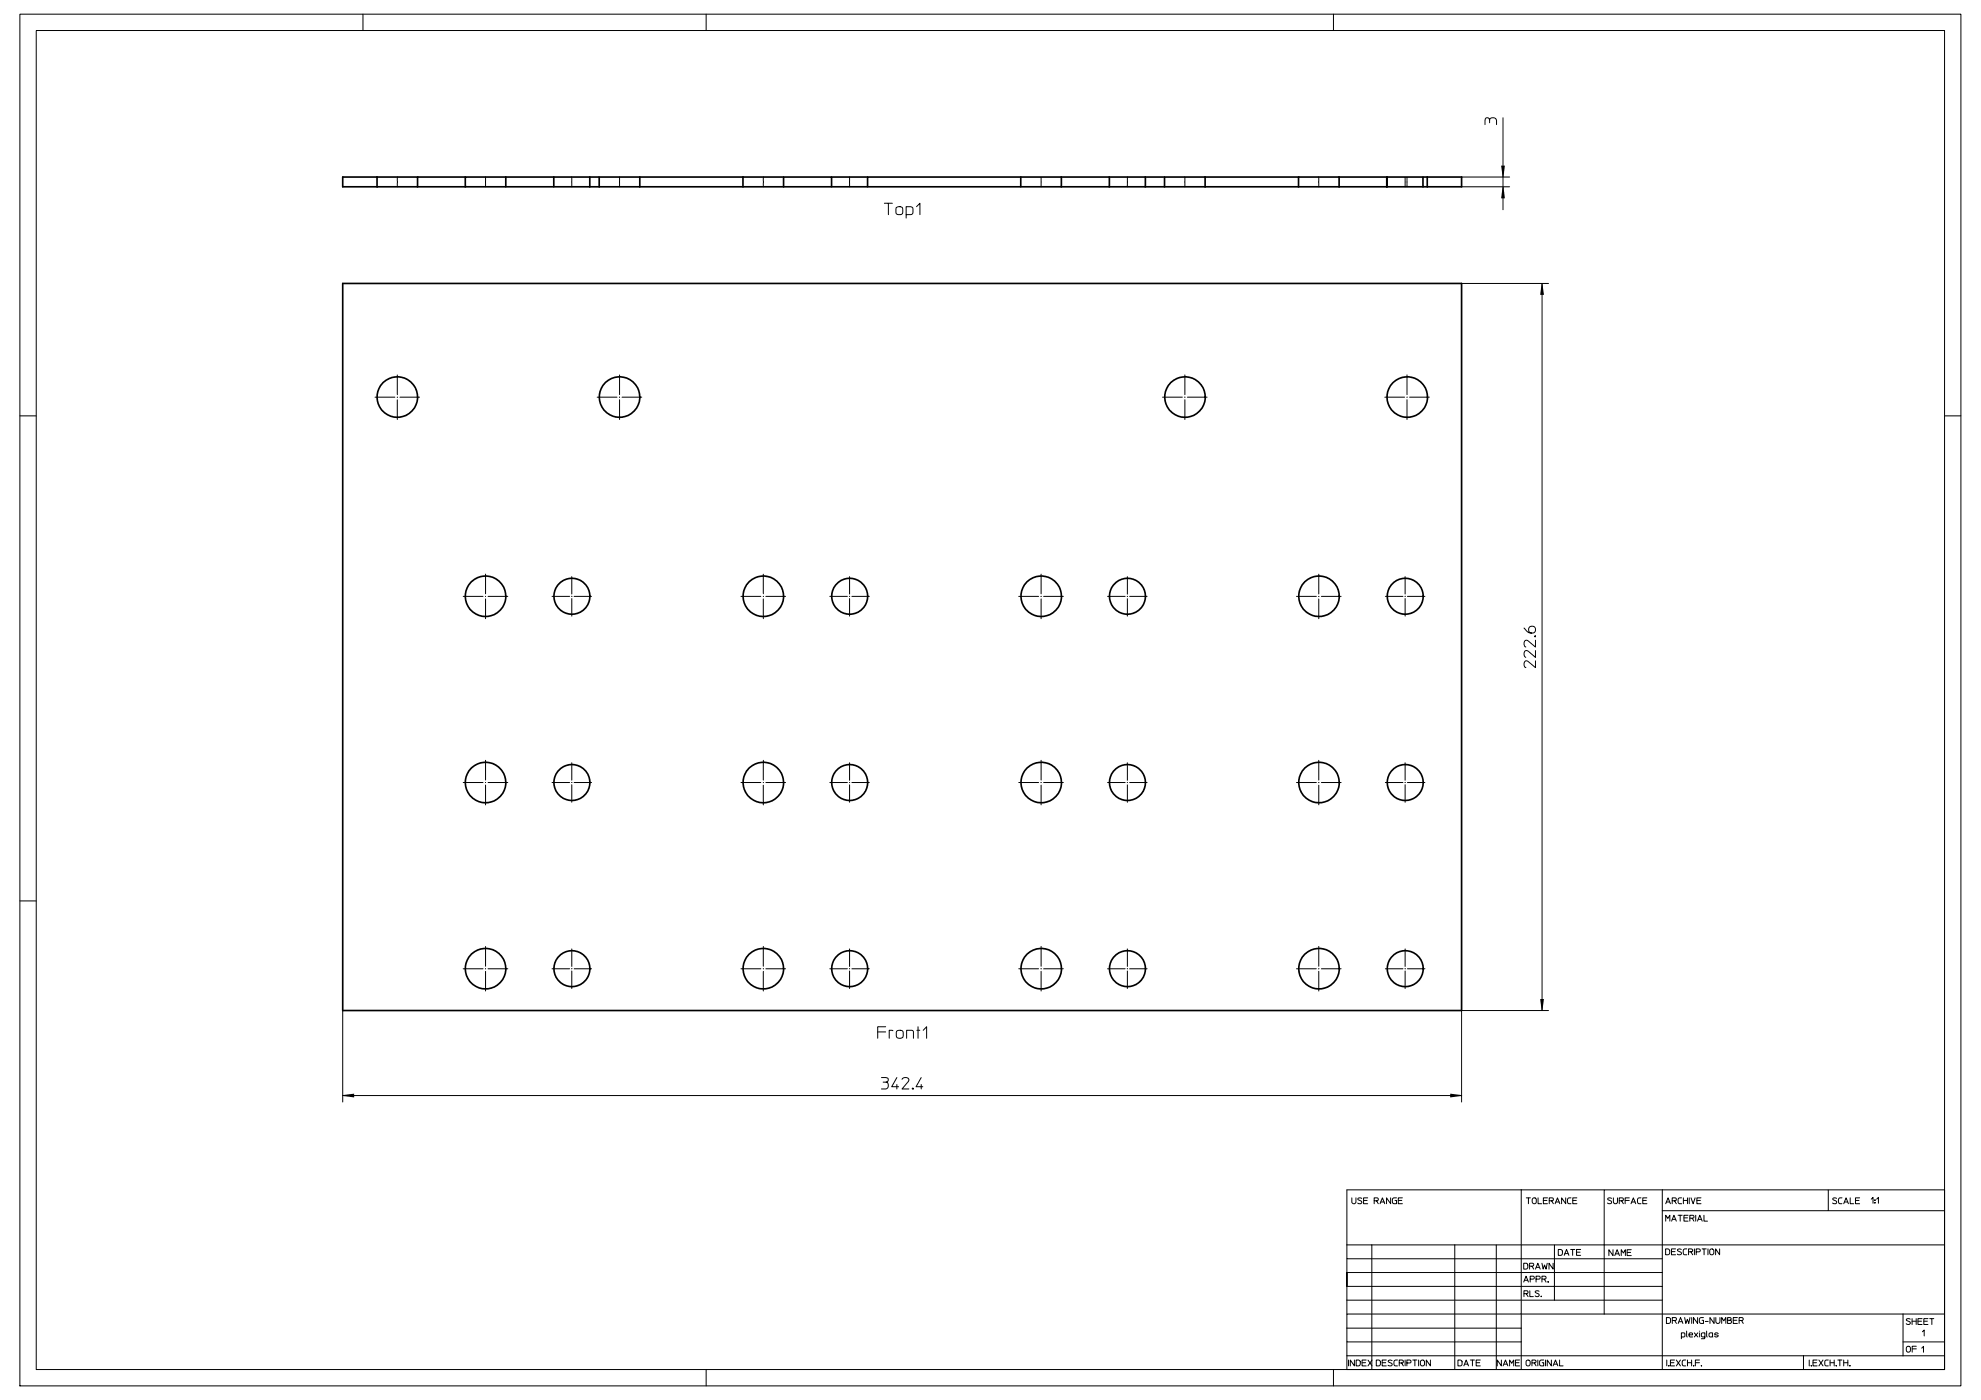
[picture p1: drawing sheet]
<svg xmlns="http://www.w3.org/2000/svg" width="594mm" height="420mm" viewBox="0 0 594 420" stroke-linecap="round" stroke-linejoin="round" font-family="sans-serif">
<g fill="none" stroke="#000" stroke-width=".3" stroke-dasharray="5.3 .7 0 .7">
<path d="M165.5 178.9h11.9M248.8 178.9h11.9M332.1 178.9h11.9M338 173v11.8M415.4 178.9h11.8M171.4 184.8v-11.8M254.7 184.8v-11.8M421.3 184.8v-11.8M165.5 234.8h11.9M248.8 234.8h11.9M254.7 228.8v11.9M332.1 234.8h11.9"/>
<path d="M338 228.8v11.9M415.4 234.8h11.8M171.4 240.7v-11.9M421.3 240.7v-11.9M165.5 290.6h11.9M171.4 296.6v-11.9M248.8 290.6h11.9M254.7 284.7v11.9M332.1 290.6h11.9M338 284.7v11.9M415.4 290.6h11.8M421.3 284.7v11.9"/>
</g>
<g fill="none" stroke="#000" stroke-width=".3" stroke-dasharray="5.9 .7 0 .7">
<path d="M112.5 119.2h13.3M119.1 112.5v13.4M179.1 119.2h13.3M348.6 119.2h13.3M415.2 119.2h13.4M185.8 125.9v-13.4M355.3 125.9v-13.4M421.9 125.9v-13.4M138.9 178.9h13.4M222.2 178.9h13.3M305.5 178.9h13.3M388.8 178.9h13.3"/>
<path d="M395.4 172.2v13.4M145.6 185.6v-13.4M228.9 185.6v-13.4M312.2 185.6v-13.4M138.9 234.8h13.4M222.2 234.8h13.3M228.9 228.1v13.4M305.5 234.8h13.3M312.2 228.1v13.4M388.8 234.8h13.3M395.4 228.1v13.4M145.6 241.5v-13.4"/>
<path d="M138.9 290.6h13.4M145.6 283.9v13.4M222.2 290.6h13.3M228.9 283.9v13.4M305.5 290.6h13.3M312.2 283.9v13.4M388.8 290.6h13.3M395.4 283.9v13.4"/>
</g>
<path d="M119.1 53.1v2.9M145.6 56v-2.9M171.4 53.1v2.9M185.8 56v-2.9M228.9 53.1v2.9M254.7 56v-2.9M312.2 56v-2.9M338 53.1v2.9M355.3 53.1v2.9M395.4 56v-2.9M421.3 53.1v2.9M421.9 56v-2.9" fill="none" stroke="#000" stroke-width=".3" stroke-dasharray="1.3 .2 0 .2"/>
<g fill="none" stroke="#000" stroke-width=".3">
<path d="M6 4.3h582v411.5h-582zM10.9 9.2h572.2v401.7h-572.2zM108.8 4.3v4.9M211.7 4.3v4.9M399.8 4.3v4.9M445.3 37.4v-1.3l.3-.7h.7l.4 .6a1.1 1.1 0 0 1 1-.7 1.1 1.1 0 0 1 1 .8v1.3M446.7 36v.8M450.7 35.3v27.6M438.3 53.1h14.3M438.3 56h14.3M265.2 61h1.2v3.4M266.4 61h1.2"/>
<path d="M268.7 62.4a1.17 1.17 0 0 1 2 .3v1a1.1 1.1 0 0 1-1 .7 1.1 1.1 0 0 1-1.1-.7zM271.7 64.4l1.8-.2a1.76 1.76 0 0 0 0-2l-1.8-.2v3.4M274.8 62l1-1v3.4M438.3 85h26M462.4 85v218.2M6 124.8h4.9M583.1 124.8h4.9M457 188.4a2.26 2.26 0 0 0 3.2 1.3 1.05 1.05 0 0 0-.1-1.7 1.05 1.05 0 0 0-1.6 .5 1.05 1.05 0 0 0 .7 1.4M460.2 190.8h.2v.2h-.2zM460.3 190.9h.1M460.4 198.2v2.1l-2.6-2.1a1.1 1.1 0 0 0-.8 1 1.1 1.1 0 0 0 .5 1.1M460.4 195.2v2l-2.2-1.9a.73 .73 0 0 0-.8-.1 .73 .73 0 0 0-.4 .7 1.14 1.14 0 0 0 .5 1.3"/>
<path d="M460.4 192.1v2l-2.6-2a1.1 1.1 0 0 0-.8 .9 1.1 1.1 0 0 0 .5 1.1M6 270.3h4.9M102.8 303.2v27.4M263.2 309.6h2.4M265.6 308h-2.4v3.5M267.7 309.2l-1.1-.1v2.4M268.9 309.4a1.22 1.22 0 0 1 1.9 .4v1a1.1 1.1 0 0 1-1 .7 1.1 1.1 0 0 1-1.1-.7zM271.9 311.5v-2.4h1.5l.4 .2 .1 2.2M274.9 309.1h.9M275.3 308v3.5M276.8 309.1l1-1.1v3.5M464.3 303.2h-26v27.4"/>
<path d="M102.8 328.7h335.5M264.3 323.3h1.3l.7 .2v.8l-.6 .3a1.08 1.08 0 0 1 .7 1.1 1.08 1.08 0 0 1-.8 1h-1.3M264.8 324.6h.9M268.9 323.3l-1.5 2.7h2.1M268.9 325.3v1.4M270.5 323.8a1.1 1.1 0 0 1 1.1-.6 1.1 1.1 0 0 1 .9 .9l-2 2.6h2M273.5 326.4h.3v.3h-.3zM273.7 326.6h.1M276.2 323.3l-1.5 2.7h2M276.2 325.3v1.4M405.3 359.4v1.2a.62 .62 0 0 0 .7 .5 .62 .62 0 0 0 .6-.5v-1.2M408.3 359.5a.63 .63 0 0 0-.7-.2 .63 .63 0 0 0-.4 .6l.9 .4a.48 .48 0 0 1 .2 .6 .48 .48 0 0 1-.7 .2l-.5-.2"/>
<path d="M410.1 359.4h-1.2v1.7h1.2M417 359.4v1.7l-1.3-1.7v1.7M418.7 359.4h-.9l-.3 .5 .1 1 1.1 .2v-1h-.4M420.5 359.4h-1.2v1.7h1.2M456.1 357v37.2h-52.2v4.2M457.7 359.4h.6v1.7M458.3 359.4h.6M459.6 359.6a.62 .62 0 0 1 .6-.2 .62 .62 0 0 1 .5 .5v.7a.62 .62 0 0 1-.7 .5 .62 .62 0 0 1-.6-.5zM461.2 359.4v1.7h1M464 359.4h-1.2v1.7h1.2M469.5 359.4v1.7l-1.3-1.7v1.7M471.1 359.4h-.8l-.3 .5 .1 1 1 .2"/>
<path d="M472.8 359.4h-1.2v1.7h1.2M481 357h-77.1v16.5M483.2 359.5a.6 .6 0 0 0-.7-.2 .6 .6 0 0 0-.4 .6l.9 .4a.45 .45 0 0 1 .2 .5 .45 .45 0 0 1-.4 .3l-.8-.2M483.8 359.4v1.2a.62 .62 0 0 0 .6 .5 .62 .62 0 0 0 .6-.5v-1.2M488.5 359.4h-1.2v1.7M492.1 359.4h-.8l-.3 .5 .1 1 1 .2M493.8 359.4h-1.2v1.7h1.2M498.4 357h-17.4v16.5M498.4 357h49.8v6.2M498.4 357v53.9M504.2 359.4h-.7l-.3 .5 .1 1 .9 .2M504.8 359.4v1.7"/>
<path d="M506 359.4v1.7M506.5 359.4v1.7M507 359.4l.7 1.7 .6-1.7M510 359.4h-1.2v1.7h1.2M548.2 357h34.9M550.7 359.5a.6 .6 0 0 0-.7-.2 .6 .6 0 0 0-.4 .6l.9 .4a.45 .45 0 0 1 .2 .5 .45 .45 0 0 1-.4 .3l-.8-.2M552.3 359.4h-.7l-.3 .5 .1 1 .9 .2M554.8 359.4v1.7h1M557.6 359.4h-1.2v1.7h1.2M561.1 359.7l.5-.5v1.8M562.2 360l.1 .1zM562.2 360.1h.1"/>
<path d="M562.7 359.7l.5-.5v1.8M403.9 373.5v4.1h94.5M403.9 377.6v16.6M403.9 373.5h32.3M408.9 360.1h1M411.3 373.5v37.4M412 360.2v.9M412.7 360.2h-.7v-.8h.9a.45 .45 0 0 1 .4 .5 .45 .45 0 0 1-.6 .3l.6 .9M413.8 361.1l.7-1.7 .7 1.7M414 360.6h1M419.3 360.1h1M436.2 373.5v37.4h-24.9"/>
<path d="M436.2 373.5h12.5v37.4h-12.5M448.7 373.5h17.4M456.9 379h.9l.3 .3v.9l-.2 .4-1 .1zM458.6 379.9v.8M459.4 379.9h-.8v-.9h.9a.45 .45 0 0 1 .4 .5 .45 .45 0 0 1-.5 .4l.5 .8M462.4 379l.3 1.7 .4-1.2 .5 1.2 .3-1.7M462.8 360.1h1M464.5 360.2v.9M465.2 360.2h-.7v-.8h.9a.45 .45 0 0 1 .4 .5 .45 .45 0 0 1-.6 .3l.6 .9M465.7 379v1.7l-1.2-1.7v1.7M466.3 361.1l.7-1.7 .7 1.7M466.5 360.6h1"/>
<path d="M467.3 374.8h.7l.5 .4v.9l-.2 .4-1 .1zM469 376.6l.7-1.8 .7 1.8M469.2 376.1h1M471 374.8h.6v1.8M471.6 374.8h.6M471.6 360.1h1.1M472.7 375.7h1.1M474 374.8h-1.3v1.8h1.3M481 373.5h-14.9v16.5M481 373.5h102.1M481 373.5v20.7M483.7 374.9v1.8l-1.3-1.8v1.8"/>
<path d="M484.2 376.7l.7-1.8 .7 1.8M484.4 376.1h1M485.5 360.2v.9M486.1 376.7v-1.8l.7 1 .6-1v1.8M486.2 360.2h-.7v-.8h.9a.45 .45 0 0 1 .4 .5 .45 .45 0 0 1-.6 .3l.6 .9M487.3 360.1h1.2M487.9 375.7h1M489.1 361.1l.7-1.7 .7 1.7M489.1 374.9h-1.2v1.8h1.2M489.3 360.6h1M492.6 360.1h1M498.4 363.2h84.7"/>
<path d="M499.4 374.7h.7l.5 .3 .1 .9-.4 .5h-.9zM499.5 361.1l.7-1.7 .7 1.7M499.5 366.3v-1.7l.6 .9 .6-.9v1.7M499.7 360.6h1M501.2 375.5h1M501.2 366.3l.7-1.7 .7 1.7M501.4 360.2v.9M501.4 365.8h1M502.1 360.2h-.7v-.8h.8a.45 .45 0 0 1 .4 .5 .45 .45 0 0 1-.5 .3l.5 .9M502.4 374.7h-1.2v1.7h1.2M503.2 364.6h.6v1.7M503.8 364.6h.6"/>
<path d="M504.1 374.8a.63 .63 0 0 0-.6-.1 .63 .63 0 0 0-.5 .5l.9 .4a.42 .42 0 0 1 .3 .5 .42 .42 0 0 1-.5 .3l-.7-.2M504.8 360.1h1.2M504.9 365.4h1.1M505.8 374.7h-.8l-.3 .5 .1 1 1 .2M506.2 364.6h-1.3v1.7h1.3M506.3 375.5v.9M506.7 365.5v.8M507 375.5h-.7v-.8h.8a.45 .45 0 0 1 .4 .5 .45 .45 0 0 1-.5 .3l.5 .9M507.4 365.5h-.7v-.9h.8a.45 .45 0 0 1 .4 .5 .45 .45 0 0 1-.5 .4l.5 .8M508.1 374.7v1.7M508.5 364.6v1.7M508.6 375.5h.8a.44 .44 0 0 0 .4-.4 .44 .44 0 0 0-.4-.4h-.8v1.7"/>
<path d="M508.8 360.1h1.1M509 366.3l.7-1.7 .7 1.7M509.2 365.8h1M510.4 374.7h.6v1.7M510.9 364.6v1.7h1.1M511 374.7h.6M512.1 374.7v1.7M512.8 374.9a.63 .63 0 0 1 .6-.2 .63 .63 0 0 1 .5 .5v.7a.62 .62 0 0 1-.6 .5 .62 .62 0 0 1-.6-.5zM515.6 374.7v1.7l-1.2-1.7v1.7M552.8 361.1l.7-1.7 .7 1.7M553.1 360.6h.9M556.4 360.1h1"/>
<path d="M562.2 360.8l.1 .1zM562.2 360.8h.1M403.9 398.4v4.2h52.2M403.9 385.9v-4.1v4.1M403.9 398.4h52.2M403.9 381.8h94.5M403.9 385.9h94.5M403.9 390h94.5M456.9 384.6l.7-1.7 .7 1.7M457 388.1v.9M457.1 384.1h1M457.7 388.1h-.7v-.9h.8a.45 .45 0 0 1 .4 .5 .45 .45 0 0 1-.5 .4l.5 .9"/>
<path d="M458.7 387.2v1.8h1.1M458.8 383.7h.9a.44 .44 0 0 0 .4-.4 .44 .44 0 0 0-.4-.4h-.9v1.7M460.4 380.7l.7-1.7 .7 1.7M460.6 383.7h.8a.44 .44 0 0 0 .4-.4 .44 .44 0 0 0-.4-.4h-.8v1.7M460.6 380.2h1M461.5 387.4a.61 .61 0 0 0-.7-.2 .61 .61 0 0 0-.4 .6l.9 .3a.44 .44 0 0 1 .2 .6 .44 .44 0 0 1-.5 .3l-.7-.3M462.1 388.8l.1 .2zM462.1 388.9h.1M462.4 383.7v.9M463.1 383.7h-.7v-.8h.8a.45 .45 0 0 1 .4 .5 .45 .45 0 0 1-.5 .3l.5 .9M464.1 384.5l.2 .1zM464.2 384.6h.1"/>
<path d="M499.7 395.3l1.1 .2 .1 1-.3 .5h-.9zM501.4 396.2v.8M502.1 396.2h-.7v-.9h.9a.45 .45 0 0 1 .4 .5 .45 .45 0 0 1-.6 .4l.6 .8M503.2 397l.7-1.7 .7 1.7M503.4 396.5h1M505.1 395.3l.4 1.7 .5-1.2 .4 1.2 .3-1.7M505.7 399.3l.2 1.8M507.3 395.3v1.7M508 399.9l1.1 1.2M509 395.3v1.7l-1.2-1.7v1.7M509.1 399.9l-1.1 1.2M509.6 399.3v.1"/>
<path d="M509.6 399.9v1.2M510.8 395.3h-.9l-.3 .5 .1 1 1.1 .2v-.9h-.4M511.3 396.4h.9M511.7 399.3l.2 1.8M514 395.3v1.7l-1.3-1.7v1.7M514.5 395.3v1.2a.62 .62 0 0 0 .6 .5 .62 .62 0 0 0 .6-.5v-1.2M516.3 397v-1.7l.6 1 .6-1v1.7M518 396.1h.7a.48 .48 0 0 1 .5 .4 .48 .48 0 0 1-.4 .5h-.8v-1.7l1 .1v.5l-.3 .2M519.7 396.1h1.1M520.9 395.3h-1.2v1.7h1.2M521.5 396.2v.8M522.2 396.2h-.7v-.9h.8a.45 .45 0 0 1 .4 .5 .45 .45 0 0 1-.5 .4l.5 .8"/>
<path d="M570.6 394.2v12.5M572.8 395.8a.6 .6 0 0 0-.7-.3 .6 .6 0 0 0-.4 .6l.9 .4a.53 .53 0 0 1 0 .8 .53 .53 0 0 1-.7 0l-.3-.2M573.3 395.6v1.8M573.3 396.4h1.3M574.6 395.6v1.8M575.1 396.4h1.1M576.3 395.6h-1.2v1.8h1.2M576.4 399.5l.6-.5v1.8M576.9 396.4h1M578.1 395.6h-1.2v1.8h1.2M578.6 395.6h.7v1.8M579.3 395.6h.6"/>
<path d="M211.7 410.9v4.9M399.8 410.9v4.9M403.9 402.6v8.3h7.4M403.9 406.7h179.2M404.4 408v1.8M406.1 408v1.8l-1.2-1.8v1.8M406.6 408h.8l.4 .4 .1 .8-.4 .5-.9 .1zM408.4 408.8h1.1M409.6 408h-1.2v1.8h1.2M410.2 408l1.2 1.8M411.4 408l-1.2 1.8M412.7 408h.7l.5 .4v.8l-.2 .5-1 .1z"/>
<path d="M414.4 408.8h1.1M415.7 408h-1.3v1.8h1.3M417.4 408.2a.62 .62 0 0 0-.7-.2 .62 .62 0 0 0-.4 .5l.9 .5a.43 .43 0 0 1 .2 .5 .43 .43 0 0 1-.5 .3l-.7-.2M419 408l-.7 .1-.3 .4 .1 1.2 .9 .1M419.6 408.9v.9M420.3 408.9h-.7v-.9h.8a.45 .45 0 0 1 .4 .5 .45 .45 0 0 1-.5 .4l.5 .9M421.3 408v1.8M421.9 408.9h.8a.44 .44 0 0 0 .4-.5 .44 .44 0 0 0-.4-.4h-.8v1.8M423.6 408h.7v1.8M424.3 408h.6M425.4 408v1.8M426.1 408.1a.64 .64 0 0 1 1 .4v.7a.62 .62 0 0 1-.6 .6 .62 .62 0 0 1-.6-.6z"/>
<path d="M428.9 408v1.8l-1.2-1.8v1.8M437.2 408h.7l.5 .4v.8l-.2 .5-1 .1zM438.9 409.8l.7-1.8 .7 1.8M439.2 409.2h.9M440.9 408h.6v1.8M441.5 408h.6M442.6 408.8h1.1M443.9 408h-1.3v1.8h1.3M448.7 410.9h49.7M450.2 408v1.8l-1.3-1.8v1.8M450.7 409.8l.7-1.8 .7 1.8M451 409.2h.9"/>
<path d="M452.6 409.8v-1.8l.7 1 .6-1v1.8M454.4 408.8h1.1M455.6 408h-1.2v1.8h1.2M457.8 408.1a.64 .64 0 0 1 1 .4v.7a.62 .62 0 0 1-.6 .6 .62 .62 0 0 1-.6-.6zM459.4 408.9v.9M460.1 408.9h-.7v-.9h.8a.45 .45 0 0 1 .4 .5 .45 .45 0 0 1-.5 .4l.5 .9M461.1 408v1.8M462.9 408l-1 .1-.3 .4 .2 1.2 1.1 .1v-1h-.5M463.4 408v1.8M465.2 408v1.8l-1.3-1.8v1.8M465.7 409.8l.7-1.8 .7 1.8M465.9 409.2h1"/>
<path d="M467.6 408v1.8h1.1M499.8 408v1.8M500.3 409.7l.2 .1zM500.4 409.7h.1M500.9 408.8h1M502.1 408h-1.2v1.8h1.2M502.6 408l1.3 1.8M503.9 408l-1.3 1.8M504.2 401.1l1-.2-.1-1h-.9v1.7M505.5 408l-.8 .1-.3 .4 .2 1.2 .9 .1M506 408v1.8M506 408.8h1.2"/>
<path d="M506.4 400.5h1.1a.55 .55 0 0 0-.4-.7 .55 .55 0 0 0-.7 .4l.2 .8 .9 .1M507.2 408v1.8M507.8 409.7l.1 .1zM507.9 409.7h.1M508.4 408.8h1.2M509.6 408h-1.2v1.8M510.2 409.8h.1M511.2 401.1l-1-.2 .1-1h.9v1.4l-.1 .3h-.9M513.5 400.8l-.4 .3-.5-.2v-.9l.9-.1 .1 1.2M515.2 400.1a.53 .53 0 0 0-.6-.3 .53 .53 0 0 0-.4 .6l1 .2a.53 .53 0 0 1-.5 .5 .53 .53 0 0 1-.6-.3M540.8 406.7v4.2h-42.4M540.8 410.9h42.3"/>
<path d="M542.5 408v1.8M543 409.7l.2 .1zM543.1 409.7h.1M543.6 408.8h1.1M544.9 408h-1.3v1.8h1.3M545.4 408l1.2 1.8M546.6 408l-1.2 1.8M548.2 408l-.8 .1-.2 .4v1.1l1 .2M548.7 408v1.8M548.7 408.8h1.3M550 408v1.8M550.6 409.8h.1"/>
<path d="M551.1 408h.6v1.8M551.7 408h.6M552.8 408v1.8M552.8 408.8h1.3M554.1 408v1.8M554.6 409.7l.1 .1zM554.7 409.7h.1M570.6 402.6h12.5v-8.4h-127v16.7M571.7 404.1a.62 .62 0 0 1 .7-.2 .62 .62 0 0 1 .4 .5v.7a.62 .62 0 0 1-.6 .6 .62 .62 0 0 1-.6-.6zM573.4 404.7h1.2M574.6 403.9h-1.2v1.7M576.2 404.4l.6-.5v1.8"/>
</g>
<g fill="#000">
<path d="M450.1 49.7h1.1l-.4 3.4h-.2z" fill-rule="evenodd"/>
<path d="M450.6 56h.2l.4 3.5h-1.1z" fill-rule="evenodd"/>
<path d="M462.2 85h.3l.5 3.5h-1.2z" fill-rule="evenodd"/>
<path d="M461.8 299.7h1.2l-.5 3.5h-.3z" fill-rule="evenodd"/>
<path d="M102.8 328.5l3.4-.4v1.1l-3.4-.4z" fill-rule="evenodd"/>
<path d="M434.8 328.1l3.5 .4v.3l-3.5 .4z" fill-rule="evenodd"/>
</g>
<g fill="none" stroke="#000" stroke-width=".5">
<path d="M113.1 53.1v2.9M125.2 53.1v2.9M139.5 56h37.3M139.5 53.1h-36.7v2.9h36.7M151.7 53.1h-12.2v2.9M151.7 53.1h25.1M151.7 53.1v2.9M166.1 53.1v2.9M176.8 53.1h15M176.8 56h58.1M176.8 53.1v2.9M179.7 53.1v2.9"/>
<path d="M191.8 53.1h31M191.8 53.1v2.9M222.8 53.1h26.5v2.9M222.8 53.1v2.9M234.9 56h83.3M234.9 53.1v2.9M249.3 53.1h10.8M306.1 53.1v2.9M318.2 53.1h-58.1v2.9M318.2 53.1h25.2M318.2 53.1v2.9M332.6 53.1v2.9"/>
<path d="M343.4 53.1h18M343.4 53.1v2.9M349.2 53.1v2.9M361.4 53.1h40.1M361.4 53.1v2.9M389.4 53.1v2.9M401.5 53.1h14.4M401.5 53.1v2.9M415.8 53.1v2.9M415.9 53.1h12.1M415.9 53.1v2.9M426.7 53.1v2.9"/>
<path d="M428 53.1h10.3v2.9h-120.1M428 53.1v2.9M102.8 85h335.5v218.2h-335.5z"/>
<circle cx="119.1" cy="119.1" r="6.1"/>
<circle cx="185.8" cy="119.1" r="6.1"/>
<circle cx="355.3" cy="119.1" r="6.1"/>
<circle cx="422" cy="119.1" r="6.1"/>
<circle cx="145.6" cy="178.9" r="6.1"/>
<circle cx="171.5" cy="178.9" r="5.4"/>
<circle cx="228.9" cy="178.9" r="6.1"/>
<circle cx="254.8" cy="178.9" r="5.4"/>
<circle cx="312.2" cy="178.9" r="6.1"/>
<circle cx="338.1" cy="178.9" r="5.4"/>
<circle cx="395.5" cy="178.9" r="6.1"/>
<circle cx="421.4" cy="178.9" r="5.4"/>
<circle cx="145.6" cy="234.8" r="6.1"/>
<circle cx="171.5" cy="234.8" r="5.4"/>
<circle cx="228.9" cy="234.8" r="6.1"/>
<circle cx="254.8" cy="234.8" r="5.4"/>
<circle cx="312.2" cy="234.8" r="6.1"/>
<circle cx="338.1" cy="234.8" r="5.4"/>
<circle cx="395.5" cy="234.8" r="6.1"/>
<circle cx="421.4" cy="234.8" r="5.4"/>
<circle cx="145.6" cy="290.6" r="6.1"/>
<circle cx="171.5" cy="290.6" r="5.4"/>
<circle cx="228.9" cy="290.6" r="6.1"/>
<circle cx="254.8" cy="290.6" r="5.4"/>
<circle cx="312.2" cy="290.6" r="6.1"/>
<circle cx="338.1" cy="290.6" r="5.4"/>
<circle cx="395.5" cy="290.6" r="6.1"/>
<circle cx="421.4" cy="290.6" r="5.4"/>
</g>
</svg>
